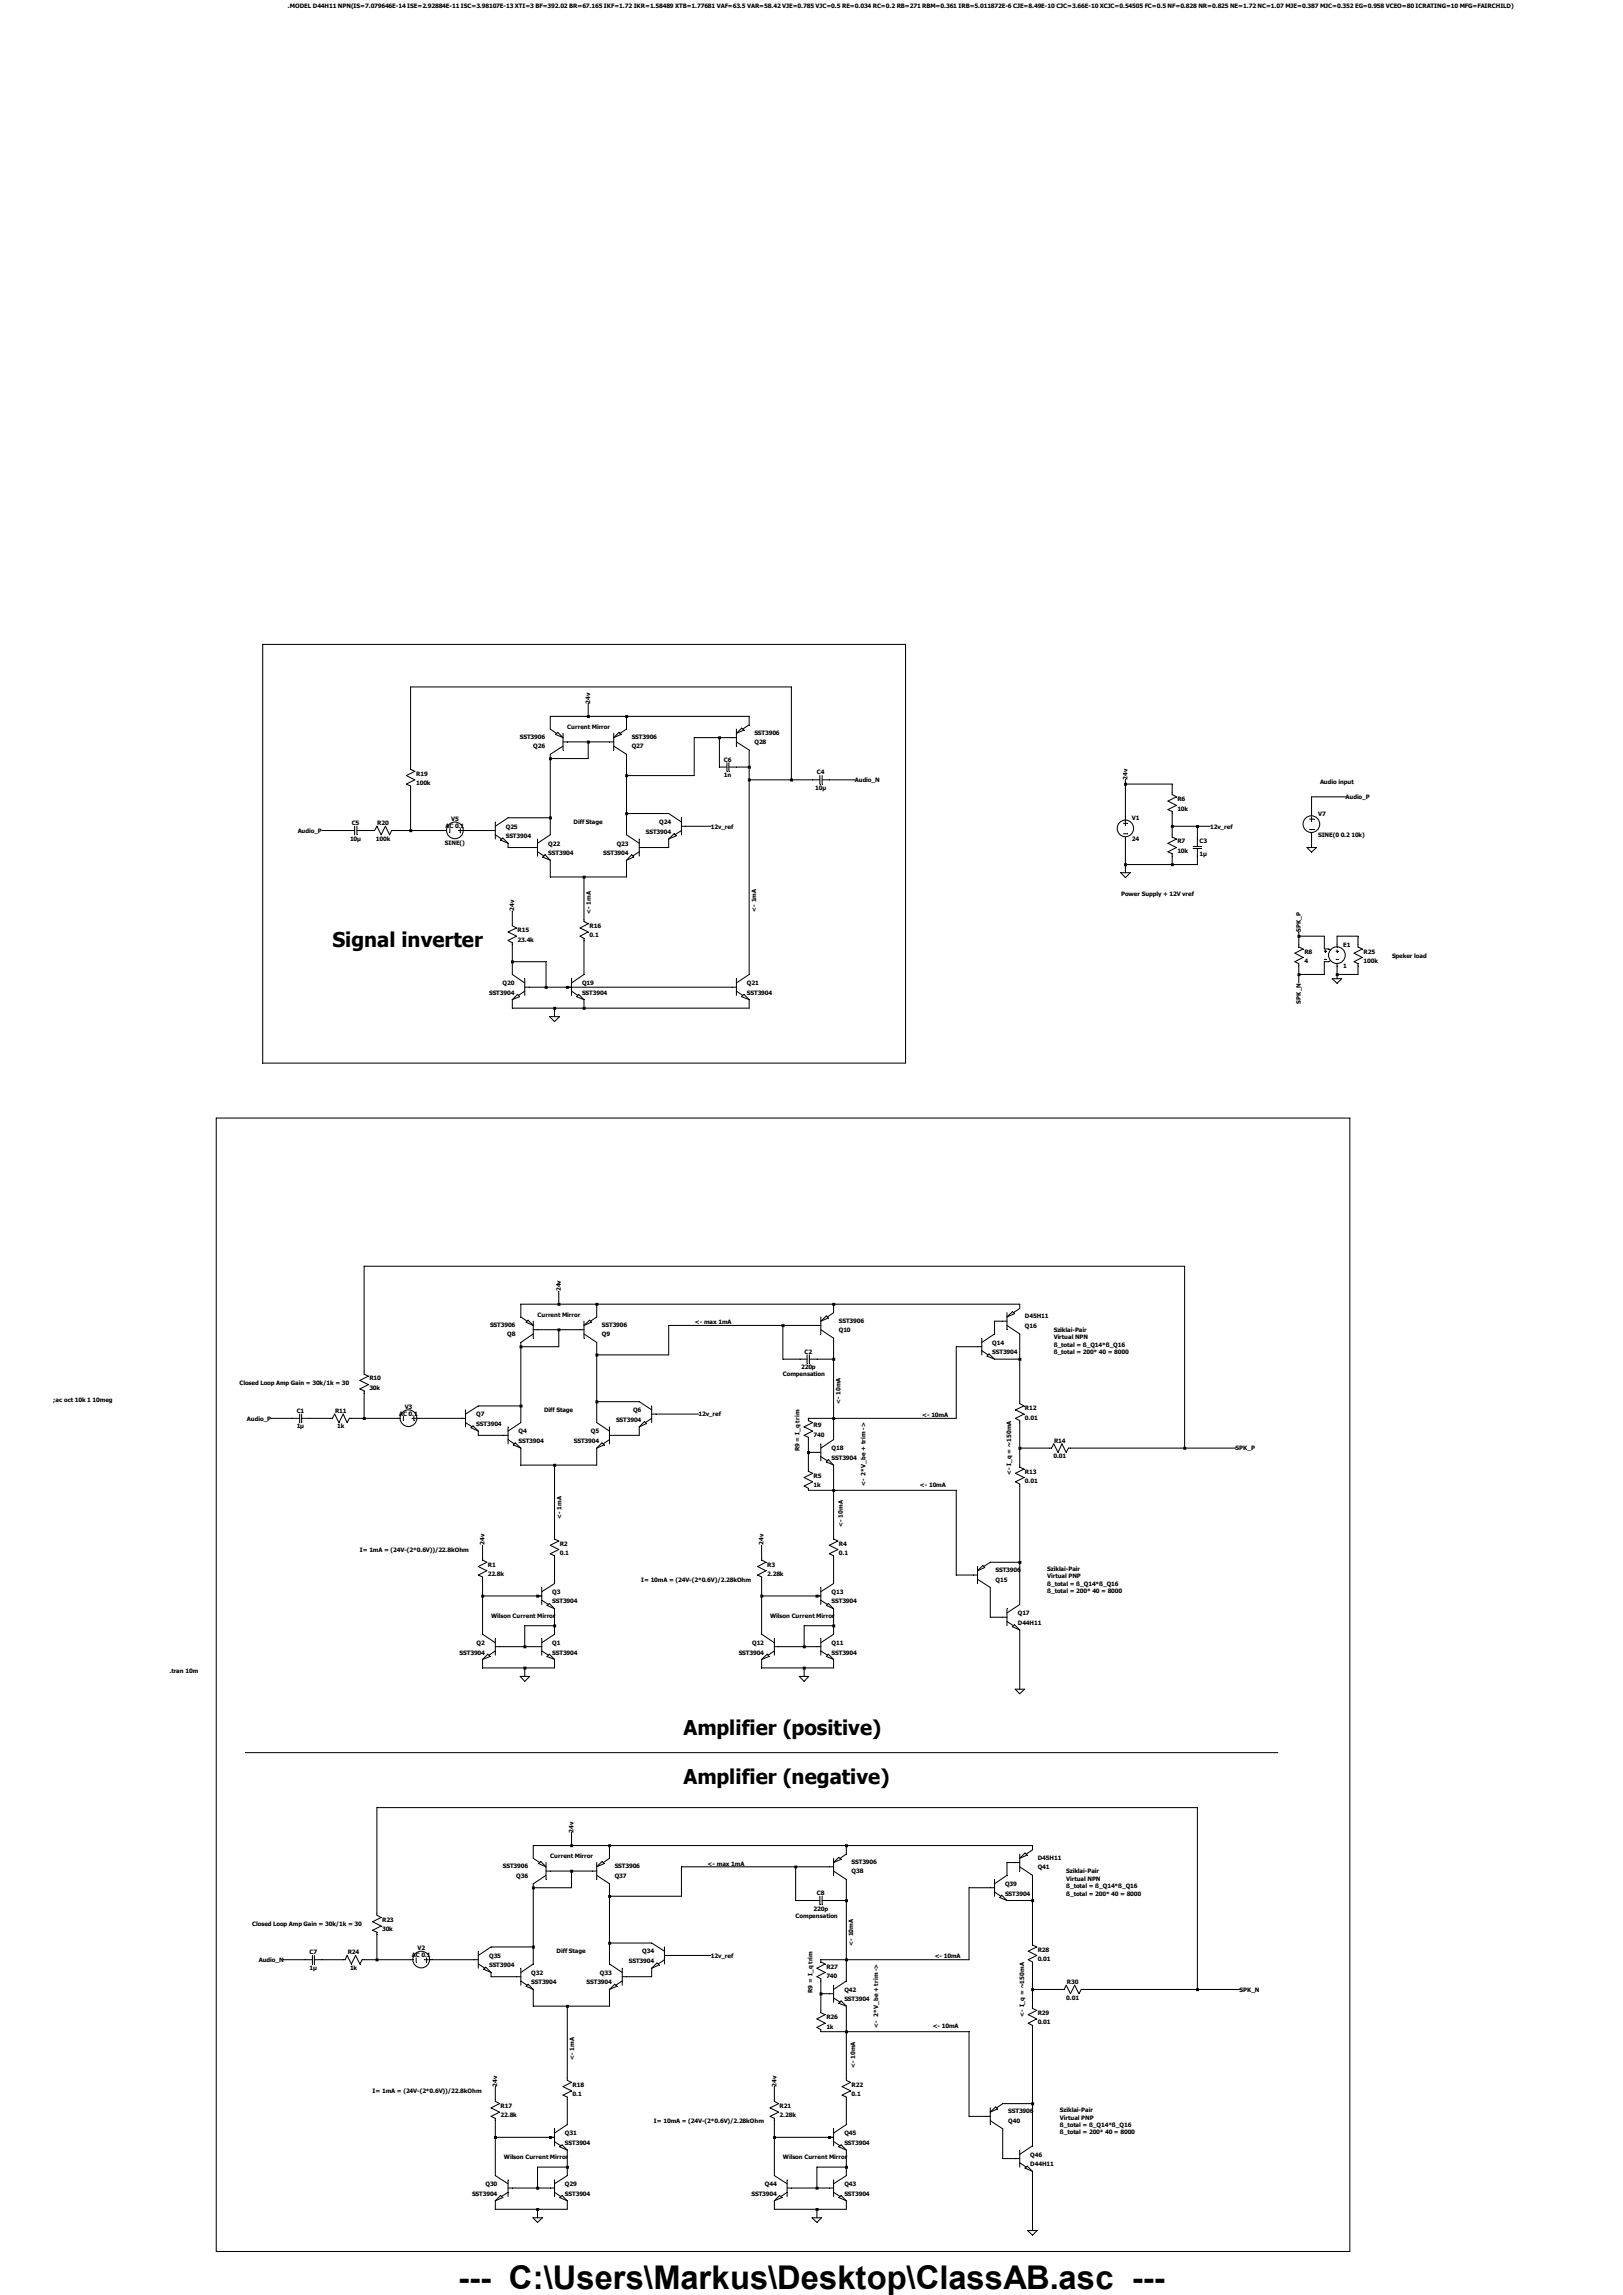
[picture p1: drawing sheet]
<svg xmlns="http://www.w3.org/2000/svg" width="210mm" height="297mm" viewBox="0 0 210 297" stroke-linecap="round" stroke-linejoin="round" font-family="sans-serif">
<defs><g id="words">
<text font-size="4.2" x="59.3" y="296.3">--- C:\Users\Markus\Desktop\ClassAB.asc ---</text>
<g font-size="2.6">
<text x="43" y="122.5">Signal inverter</text>
<text x="88.4" y="224.6">Amplifier (positive)</text>
<text x="88.4" y="230.9">Amplifier (negative)</text>
</g>
<g font-size=".8">
<text x="37.3" y="1.1">.MODEL D44H11 NPN(IS=7.079646E-14 ISE=2.92884E-11 ISC=3.98107E-13 XTI=3 BF=392.02 BR=67.165 IKF=1.72 IKR=1.58489 XTB=1.77681 VAF=63.5 VAR=58.42 VJE=0.785 VJC=0.5 RE=0.034 RC=0.2 RB=271 RBM=0.361 IRB=5.011872E-6 CJE=8.49E-10 CJC=3.66E-10 XCJC=0.54505 FC=0.5 NF=0.828 NR=0.825 NE=1.72 NC=1.07 MJE=0.387 MJC=0.352 EG=0.958 VCEO=80 ICRATING=10 MFG=FAIRCHILD)</text>
<text x="67.3" y="95.6">SST3906</text>
<text x="73.4" y="94.4">Current Mirror</text>
<text x="76.4" y="91.1" transform="rotate(-90 76.4 91.1)">24v</text>
<text x="81.7" y="95.6">SST3906</text>
<text x="97.6" y="95.1">SST3906</text>
<text x="53.8" y="100.4">R19</text>
<text x="53.8" y="101.6">100k</text>
<text x="69" y="96.9">Q26</text>
<text x="81.7" y="96.9">Q27</text>
<text x="93.7" y="98.6">C6</text>
<text x="93.7" y="100.6">1n</text>
<text x="97.6" y="96.3">Q28</text>
<text x="105.7" y="100.2">C4</text>
<text x="110.6" y="101.2">Audio_N</text>
<text x="145.9" y="100.9" transform="rotate(-90 145.9 100.9)">24v</text>
<text x="170.8" y="101.5">Audio input</text>
<text x="38.5" y="107.8">Audio_P</text>
<text x="45.5" y="106.8">C5</text>
<text x="48.8" y="106.8">R20</text>
<text x="57.7" y="107.2">AC 0.1</text>
<text x="58.4" y="106.2">V5</text>
<text x="65.4" y="107.2">Q25</text>
<text x="74.2" y="106.7">Diff Stage</text>
<text x="83.6" y="107.9">SST3904</text>
<text x="85.3" y="106.7">Q24</text>
<text x="92" y="107.2">12v_ref</text>
<text x="105.5" y="102.2">10µ</text>
<text x="146.5" y="106.1">V1</text>
<text x="152.4" y="103.7">R6</text>
<text x="152.4" y="104.9">10k</text>
<text x="156.6" y="107.2">12v_ref</text>
<text x="170.6" y="105.6">V7</text>
<text x="174.1" y="103.4">Audio_P</text>
<text x="45.3" y="108.8">10µ</text>
<text x="48.6" y="108.8">100k</text>
<text x="57.6" y="109.3">SINE()</text>
<text x="65.4" y="108.5">SST3904</text>
<text x="71" y="109.4">Q22</text>
<text x="71" y="110.7">SST3904</text>
<text x="78.1" y="110.7">SST3904</text>
<text x="79.8" y="109.4">Q23</text>
<text x="146.5" y="108.9">24</text>
<text x="152.4" y="109.1">R7</text>
<text x="152.4" y="110.4">10k</text>
<text x="155.2" y="109.1">C3</text>
<text x="155.2" y="110.8">1µ</text>
<text x="170.6" y="108.3">SINE(0 0.2 10k)</text>
<text x="66.6" y="117.9" transform="rotate(-90 66.6 117.9)">24v</text>
<text x="76.5" y="118.3" transform="rotate(-90 76.5 118.3)">&lt;- 1mA</text>
<text x="97.8" y="118" transform="rotate(-90 97.8 118)">&lt;- 1mA</text>
<text x="145.1" y="116">Power Supply + 12V vref</text>
<text x="67" y="120.7">R15</text>
<text x="67" y="121.9">23.4k</text>
<text x="76.3" y="120.1">R16</text>
<text x="76.3" y="121.3">0.1</text>
<text x="168.3" y="120.6" transform="rotate(-90 168.3 120.6)">SPK_P</text>
<text x="168.8" y="123.4">R8</text>
<text x="168.8" y="124.6">4</text>
<text x="173.8" y="122.6">E1</text>
<text x="173.8" y="125.3">1</text>
<text x="176.4" y="123.4">R25</text>
<text x="176.4" y="124.6">100k</text>
<text x="180.1" y="124">Speker load</text>
<text x="63.3" y="128.7">SST3904</text>
<text x="65" y="127.5">Q20</text>
<text x="75.3" y="127.5">Q19</text>
<text x="75.3" y="128.7">SST3904</text>
<text x="96.6" y="127.5">Q21</text>
<text x="96.6" y="128.7">SST3904</text>
<text x="168.3" y="129.9" transform="rotate(-90 168.3 129.9)">SPK_N</text>
<text x="72.6" y="167.1" transform="rotate(-90 72.6 167.1)">24v</text>
<text x="63.4" y="171.7">SST3906</text>
<text x="65.6" y="172.9">Q8</text>
<text x="69.6" y="170.5">Current Mirror</text>
<text x="77.9" y="172.9">Q9</text>
<text x="77.9" y="171.7">SST3906</text>
<text x="89.9" y="171.4">&lt;- max 1mA</text>
<text x="108.5" y="172.4">Q10</text>
<text x="108.5" y="171.2">SST3906</text>
<text x="132.6" y="171.8">Q16</text>
<text x="132.6" y="170.6">D45H11</text>
<text x="136.4" y="172.4">Sziklai-Pair</text>
<text x="136.4" y="173.3">Virtual NPN</text>
<text x="31" y="179.2">Closed Loop Amp Gain = 30k/1k = 30</text>
<text x="47.8" y="178.6">R10</text>
<text x="47.8" y="179.9">30k</text>
<text x="101.3" y="178.1">Compensation</text>
<text x="103.7" y="177.2">220p</text>
<text x="104.1" y="175.2">C2</text>
<text x="128.4" y="174">Q14</text>
<text x="128.4" y="175.3">SST3904</text>
<text x="136.4" y="174.3">ß_total = ß_Q14*ß_Q16</text>
<text x="136.4" y="175.3">ß_total = 200* 40 = 8000</text>
<text x="6.9" y="181.4">;ac oct 10k 1 10meg</text>
<text x="32" y="183.9">Audio_P</text>
<text x="38.4" y="182.8">C1</text>
<text x="38.4" y="184.9">1µ</text>
<text x="43.3" y="182.8">R11</text>
<text x="43.6" y="184.9">1k</text>
<text x="51.6" y="183.3">AC 0.1</text>
<text x="52.4" y="182.3">V3</text>
<text x="61.6" y="183.3">Q7</text>
<text x="61.6" y="184.5">SST3904</text>
<text x="67.1" y="185.5">Q4</text>
<text x="70.4" y="182.8">Diff Stage</text>
<text x="76.5" y="185.5">Q5</text>
<text x="79.7" y="184">SST3904</text>
<text x="81.9" y="182.8">Q6</text>
<text x="90.4" y="183.3">12v_ref</text>
<text x="105.3" y="184.7">R9</text>
<text x="105.3" y="185.9">740</text>
<text x="108.8" y="181.7" transform="rotate(-90 108.8 181.7)">&lt;- 10mA</text>
<text x="119.3" y="183.4">&lt;- 10mA</text>
<text x="132.6" y="182.5">R12</text>
<text x="132.6" y="183.7">0.01</text>
<text x="67.1" y="186.7">SST3904</text>
<text x="74.3" y="186.7">SST3904</text>
<text x="103.5" y="187.8" transform="rotate(-90 103.5 187.8)">R9 = I_q trim</text>
<text x="105.3" y="191.3">R5</text>
<text x="107.6" y="187.7">Q18</text>
<text x="107.6" y="188.9">SST3904</text>
<text x="130.9" y="190.9" transform="rotate(-90 130.9 190.9)">&lt;- I_q = ~150mA</text>
<text x="132.6" y="190.7">R13</text>
<text x="132.6" y="191.9">0.01</text>
<text x="136.3" y="188.7">0.01</text>
<text x="136.4" y="186.7">R14</text>
<text x="159.9" y="187.7">SPK_P</text>
<text x="72.6" y="196.6" transform="rotate(-90 72.6 196.6)">&lt;- 1mA</text>
<text x="105.3" y="192.5">1k</text>
<text x="109.1" y="197.6" transform="rotate(-90 109.1 197.6)">&lt;- 10mA</text>
<text x="112" y="192.4" transform="rotate(-90 112 192.4)">&lt;- 2*V_be + trim -&gt;</text>
<text x="119" y="192.4">&lt;- 10mA</text>
<text x="46.6" y="200.8">I= 1mA = (24V-(2*0.6V))/22.8kOhm</text>
<text x="62.7" y="200" transform="rotate(-90 62.7 200)">24v</text>
<text x="63.1" y="202.7">R1</text>
<text x="63.1" y="204">22.8k</text>
<text x="72.4" y="200">R2</text>
<text x="72.4" y="201.3">0.1</text>
<text x="98.8" y="200" transform="rotate(-90 98.8 200)">24v</text>
<text x="99.3" y="202.7">R3</text>
<text x="99.3" y="204">2.28k</text>
<text x="108.5" y="200">R4</text>
<text x="108.5" y="201.3">0.1</text>
<text x="128.8" y="203.5">SST3906</text>
<text x="135.5" y="203.3">Sziklai-Pair</text>
<text x="63.5" y="209.3">Wilson Current Mirror</text>
<text x="71.5" y="206.3">Q3</text>
<text x="71.5" y="207.5">SST3904</text>
<text x="83" y="204.7">I= 10mA = (24V-(2*0.6V)/2.28kOhm</text>
<text x="99.7" y="209.3">Wilson Current Mirror</text>
<text x="107.6" y="206.3">Q13</text>
<text x="107.6" y="207.5">SST3904</text>
<text x="128.8" y="204.7">Q15</text>
<text x="131.7" y="209">Q17</text>
<text x="135.5" y="204.3">Virtual PNP</text>
<text x="135.5" y="205.2">ß_total = ß_Q14*ß_Q16</text>
<text x="135.5" y="206.2">ß_total = 200* 40 = 8000</text>
<text x="59.5" y="214.1">SST3904</text>
<text x="61.7" y="212.9">Q2</text>
<text x="71.5" y="212.9">Q1</text>
<text x="71.5" y="214.1">SST3904</text>
<text x="95.6" y="214.1">SST3904</text>
<text x="97.3" y="212.9">Q12</text>
<text x="107.6" y="212.9">Q11</text>
<text x="107.6" y="214.1">SST3904</text>
<text x="131.7" y="210.3">D44H11</text>
<text x="21.9" y="216.5">.tran 10m</text>
<text x="74.2" y="237.2" transform="rotate(-90 74.2 237.2)">24v</text>
<text x="65.1" y="241.8">SST3906</text>
<text x="66.8" y="243">Q36</text>
<text x="71.2" y="240.5">Current Mirror</text>
<text x="79.5" y="243">Q37</text>
<text x="79.5" y="241.8">SST3906</text>
<text x="91.6" y="241.4">&lt;- max 1mA</text>
<text x="105.7" y="245.2">C8</text>
<text x="110.2" y="242.4">Q38</text>
<text x="110.2" y="241.2">SST3906</text>
<text x="130" y="244.1">Q39</text>
<text x="130" y="245.3">SST3904</text>
<text x="134.3" y="241.9">Q41</text>
<text x="134.3" y="240.7">D45H11</text>
<text x="138" y="242.4">Sziklai-Pair</text>
<text x="138" y="243.4">Virtual NPN</text>
<text x="138" y="244.3">ß_total = ß_Q14*ß_Q16</text>
<text x="138" y="245.3">ß_total = 200* 40 = 8000</text>
<text x="32.6" y="249.3">Closed Loop Amp Gain = 30k/1k = 30</text>
<text x="49.4" y="248.7">R23</text>
<text x="49.4" y="249.9">30k</text>
<text x="103" y="248.2">Compensation</text>
<text x="105.3" y="247.3">220p</text>
<text x="110.4" y="251.8" transform="rotate(-90 110.4 251.8)">&lt;- 10mA</text>
<text x="33.5" y="253.9">Audio_N</text>
<text x="40" y="252.9">C7</text>
<text x="40" y="254.9">1µ</text>
<text x="45" y="252.9">R24</text>
<text x="45.3" y="254.9">1k</text>
<text x="53.3" y="253.3">AC 0.1</text>
<text x="54" y="252.3">V2</text>
<text x="63.3" y="253.4">Q35</text>
<text x="63.3" y="254.6">SST3904</text>
<text x="68.7" y="255.6">Q32</text>
<text x="68.7" y="256.8">SST3904</text>
<text x="72" y="252.8">Diff Stage</text>
<text x="75.9" y="256.8">SST3904</text>
<text x="77.6" y="255.6">Q33</text>
<text x="81.4" y="254">SST3904</text>
<text x="83.1" y="252.8">Q34</text>
<text x="92" y="253.4">12v_ref</text>
<text x="105.1" y="257.9" transform="rotate(-90 105.1 257.9)">R9 = I_q trim</text>
<text x="106.9" y="254.8">R27</text>
<text x="106.9" y="256">740</text>
<text x="109.3" y="257.8">Q42</text>
<text x="120.9" y="253.4">&lt;- 10mA</text>
<text x="134.3" y="252.6">R28</text>
<text x="134.3" y="253.8">0.01</text>
<text x="138" y="256.8">R30</text>
<text x="160.4" y="257.8">SPK_N</text>
<text x="106.9" y="261.3">R26</text>
<text x="106.9" y="262.6">1k</text>
<text x="109.3" y="259">SST3904</text>
<text x="113.6" y="262.4" transform="rotate(-90 113.6 262.4)">&lt;- 2*V_be + trim -&gt;</text>
<text x="120.7" y="262.5">&lt;- 10mA</text>
<text x="132.5" y="261" transform="rotate(-90 132.5 261)">&lt;- I_q = ~150mA</text>
<text x="134.3" y="260.8">R29</text>
<text x="134.3" y="262">0.01</text>
<text x="138" y="258.8">0.01</text>
<text x="74.3" y="266.6" transform="rotate(-90 74.3 266.6)">&lt;- 1mA</text>
<text x="110.7" y="267.7" transform="rotate(-90 110.7 267.7)">&lt;- 10mA</text>
<text x="48.2" y="270.9">I= 1mA = (24V-(2*0.6V))/22.8kOhm</text>
<text x="64.3" y="270" transform="rotate(-90 64.3 270)">24v</text>
<text x="64.8" y="272.8">R17</text>
<text x="64.8" y="274">22.8k</text>
<text x="74.1" y="270.1">R18</text>
<text x="74.1" y="271.3">0.1</text>
<text x="84.6" y="274.7">I= 10mA = (24V-(2*0.6V)/2.28kOhm</text>
<text x="100.5" y="270" transform="rotate(-90 100.5 270)">24v</text>
<text x="100.9" y="272.8">R21</text>
<text x="100.9" y="274">2.28k</text>
<text x="110.2" y="270.1">R22</text>
<text x="110.2" y="271.3">0.1</text>
<text x="130.5" y="274.7">Q40</text>
<text x="130.5" y="273.5">SST3906</text>
<text x="137.2" y="273.3">Sziklai-Pair</text>
<text x="137.2" y="274.3">Virtual PNP</text>
<text x="137.2" y="275.3">ß_total = ß_Q14*ß_Q16</text>
<text x="65.2" y="279.4">Wilson Current Mirror</text>
<text x="73.1" y="276.4">Q31</text>
<text x="73.1" y="277.6">SST3904</text>
<text x="101.3" y="279.4">Wilson Current Mirror</text>
<text x="109.3" y="276.4">Q45</text>
<text x="109.3" y="277.6">SST3904</text>
<text x="133.3" y="279.1">Q46</text>
<text x="133.3" y="280.3">D44H11</text>
<text x="137.2" y="276.2">ß_total = 200* 40 = 8000</text>
<text x="61.1" y="284.2">SST3904</text>
<text x="62.8" y="282.9">Q30</text>
<text x="73.1" y="282.9">Q29</text>
<text x="73.1" y="284.2">SST3904</text>
<text x="97.2" y="284.2">SST3904</text>
<text x="99" y="282.9">Q44</text>
<text x="109.3" y="282.9">Q43</text>
<text x="109.3" y="284.2">SST3904</text>
</g>
</g></defs>
<g fill="none" stroke="#000" stroke-width=".13">
<path d="M34 83.4h83.2v54.2h-83.2zM71.9 95l.3-.2 .7 .7zM72.9 96.6l-1.7 1v10.4l-1.6 1.1M72.9 94.9v2.2M72.9 96h6.5M76.1 91.1v1.6M76.1 96v2.2h-4.9M79.4 96.6l1.7 1v10.4l1.6 1.1M79.4 95.5l.7-.7 .3 .2zM79.4 94.9v2.2M81.1 92.7v1.7l-.9 .5M93.1 95.5v3.8h1"/>
<path d="M94.1 98.7v1.1M94.3 99.3h2.6M94.3 98.7v1.1M95.3 94.9l.7-.7 .3 .3zM95.3 94.4v2.2M95.3 96l1.6 1.1v29l-1.6 1.1M95.3 95.5h-5.5v4.9h-8.7M96.1 94.4l.8-.6v-1.1h-25.7v1.7l.8 .5M41.7 107.5h4.2M45.9 106.9v1.1M46.2 107.5h2.3l.3-.6 .5 1.1 .6-1.1 .5 1.1 .3-.5h7.1M46.2 106.9v1.1"/>
<path d="M58.2 107.2v.6M59.3 107.5h.6M59.6 107.2v.6M60 107.5h4.1M64.1 106.4v2.2M64.1 108l.8 .6M64.8 108.7l.3-.2 .6 .6zM65.7 109.1v.6h3.9M66.3 117.9v1.9l.5 .3-1.1 .5 1.1 .6-1.1 .5 .6 .3v4.1l1.6 1.1M69.6 110.2l.8 .6M69.6 108.6v2.2M70.5 110.6l.7 .7-1-.4z"/>
<path d="M71.2 105.8h-5.5l-1.6 1.1M71.2 111.3v2.2h9.9v-2.2M75.6 113.5v5.8l.5 .2-1 .6 1 .5-1 .6 .5 .3v4.6l-1.6 1.1M81.1 105.3h5.4l1.7 1.1M81.7 110.6l.3 .3-.9 .4zM82.7 110.2l-.8 .6M82.7 108.6v2.2M86.5 108.6v1.1h-3.8M86.5 108.6l.7-.7 .3 .3zM88.2 107.5l-.9 .5M88.2 105.8v2.2M88.2 106.9h3.8"/>
<path d="M96.9 100.9h9.2M102.4 100.9v-12h-49.3v10.7l.6 .2-1.1 .6 1.1 .5-1.1 .6 .5 .2v5.8M106.1 100.4v1.1M106.4 100.9h4.2M106.4 100.4v1.1M145 112.9h1.3l-.7 .7zM145.4 106.6h.5M145.4 107.9h.5M145.6 100.9v5.2M145.6 106.3v.5M145.6 108.3v4.6M145.6 101.5h6.1v1.3l.5 .3-1.1 .6 1.1 .5-1.1 .6 .6 .2v3.3l.5 .3-1.1 .5 1.1 .6-1.1 .5 .6 .3v1.4"/>
<path d="M151.7 106.9h4.9M154.4 109.6h1.1M154.4 109.8h1.1M154.9 106.9v2.7M154.9 109.8v2.1h-9.3M169.1 109.7h1.2l-.6 .6zM169.5 106h.5M169.5 107.4h.5M169.7 105.7v.6M169.7 107.8v1.9M174.1 103.1h-4.4v2.5M66.3 129.4l.7-.7 .2 .3z"/>
<path d="M66.3 129.4v1.1h30.6v-1.1M66.3 124.5h4.4v3.3M67.9 127.8h27.4M67.9 128.3l-.8 .5M67.9 126.7v2.1M71.1 131.6h1.3l-.6 .6zM71.8 130.5v1.1M74 128.3l.8 .5M74 126.7v2.1M74.9 128.7l.7 .7-1-.4zM75.6 129.4v1.1M95.3 126.7v2.1"/>
<path d="M95.3 128.3l.8 .5M96 129l.3-.3 .6 .7zM168.1 120.6v2l.5 .2-1 .6 1 .5-1 .6 .5 .2v2.5M168.1 121.2h3.3v1.6h.5l.3 .1M171.4 124.2h.3M171.4 123.1h.3M171.5 122.9v.3M172.2 124.3l-.3 .2h-.5v1.6h-3.3M172.4 126.7h1.2l-.6 .6zM172.9 124.2h.2M172.9 123.1h.2M173 122.6v-1.4h2.7v1.4l.6 .2-1.1 .6 1.1 .5-1.1 .6 .5 .2v1.4h-2.7"/>
<path d="M173 122.9v.3M173 124.7v2M28 144.7h146.7v146.7h-146.7zM68.1 171.1l.2-.2 .7 .6zM69 172.6l-1.6 1.1v10.4l-1.7 1.1M69 171v2.2M69 172.1h6.6M72.3 172.1v2.2h-4.9M72.3 167.1v1.7M75.6 172.6l1.6 1.1v10.4l1.7 1.1M75.6 171.5l.7-.6 .2 .2zM75.6 171v2.2"/>
<path d="M77.2 168.8v1.6l-.8 .6M101.3 171.5v4.4h3.1M104.4 175.3v1.1M104.7 175.9h3.2M104.7 175.3v1.1M106.2 171l.7-.7 .3 .3zM106.2 170.4v2.2M106.2 172.1l1.7 1.1v13.1l-1.7 1.1M106.2 171.5h-19.7v3.8h-9.3M107.9 168.8v1.1l-.8 .5M127 174.3h-3.3v9.3h-19.1v.3l.6 .2-1.1 .6 1.1 .5-1.1 .6 .5 .2v4.4l.6 .3-1.1 .5 1.1 .6-1.1 .5 .5 .3v.3h19.1v10.9h2.8M127 174.8l.8 .5"/>
<path d="M127 173.2v2.1M128 175.2l.7 .7-1-.4zM128.7 175.9h3.3M130.3 171h-1.6v1.6l-1.7 1.1M130.3 170.4l.7-.6 .3 .2zM130.3 169.9v2.2M130.3 171.5l1.7 1.1v9.1l.5 .2-1.1 .6 1.1 .5-1.1 .6 .6 .3v6l.5 .2-1.1 .6 1.1 .5-1.1 .6 .6 .3v15.5l-1.7 1.1M131.1 169.9l.9-.6v-.5h-64.6v1.6l.8 .6M35.1 183.6h3.7M38.8 183v1.1M39 183.6h4l.3-.6 .6 1.1 .5-1.1 .5 1.1 .3-.5h6.6M39 183v1.1"/>
<path d="M47.1 183.6v-3.6l-.5-.3 1.1-.5-1.1-.6 1.1-.5-.6-.3v-13.9h106.2v23.5M52.2 183.3v.6M53.3 183.6h.5M53.6 183.3v.6M54 183.6h6.2M60.2 184.1l.9 .6M60.2 182.5v2.2M61.2 184.5l.7 .7-.9-.4zM61.9 185.2v.6h3.8M62.4 200v1.9l.6 .3-1.1 .5 1.1 .6-1.1 .5 .5 .3v7.4l1.7 1.1M65.7 186.3l.8 .6M65.7 184.7v2.2"/>
<path d="M66.4 187l.3-.3 .7 .7zM67.4 181.9h-5.5l-1.7 1.1M67.4 187.4v2.2h9.8v-2.2M71.8 189.6v9.6l.5 .2-1.1 .6 1.1 .5-1.1 .6 .6 .2v3.6l-1.7 1.1M77.2 187.4l.7-.7 .3 .3zM77.2 181.4h5.5l1.6 1.1M78.9 186.3l-.8 .6M78.9 184.7v2.2M82.7 184.7v1.1h-3.8M82.7 184.7l.7-.7 .3 .2zM84.3 183.6l-.8 .5M84.3 181.9v2.2"/>
<path d="M84.3 183h6.1M98.6 200v1.9l.5 .3-1.1 .5 1.1 .6-1.1 .5 .6 .3v7.4l1.6 1.1M104.6 188h1.6M106.2 186.9v2.2M106.2 188.5l.9 .6M107.2 188.9l.7 .7-1-.4zM107.9 189.6v9.6l.5 .2-1.1 .6 1.1 .5-1.1 .6 .6 .2v3.6l-1.7 1.1M132 187.4h4.1l.3-.5 .5 1.1 .5-1.1 .6 1.1 .3-.6h21.6M62.4 214.8l.7-.7 .3 .3zM62.4 206.5h7.7M62.4 214.8v1.1h9.4v-1.1M64.1 213.1h6"/>
<path d="M64.1 213.7l-.8 .5M64.1 212v2.2M67.3 217h1.2l-.6 .6zM67.9 215.9v1.1M70.1 213.7l.9 .5M70.1 205.4v2.2M70.1 212v2.2M70.1 207.1l.9 .5M70.8 214.4l.3-.3 .7 .7zM70.8 207.8l.3-.3 .7 .7zM71.8 208.2v3.3l-1.7 1.1M71.8 210.4h-3.9v2.7"/>
<path d="M98.6 206.5h7.6M98.6 214.8v1.1h9.3v-1.1M98.6 214.8l.7-.7 .2 .3zM100.2 213.1h6M100.2 213.7l-.8 .5M100.2 212v2.2M103.4 217h1.2l-.5 .6zM104.1 215.9v1.1M106.2 205.4v2.2M106.2 212v2.2M106.2 213.7l.9 .5M106.2 207.1l.9 .5"/>
<path d="M107.2 214.1l.7 .7-1-.4zM107.2 207.5l.7 .7-1-.4zM107.9 208.2v3.3l-1.7 1.1M107.9 210.4h-3.8v2.7M126.5 203.3l.7-.7 .2 .3zM126.5 202.7v2.2M126.5 204.4l1.6 1v3.9h2.2M130.3 208.2v2.2M130.3 209.8l.8 .6M131.3 210.3l.7 .6-1-.4zM131.4 218.6h1.2l-.6 .6zM132 202.2h-3.9l-.8 .5"/>
<path d="M132 210.9v7.7M31.8 226.8h133.6M74 237.2v1.6M78.9 238.8v1.7l-.8 .5M109.5 238.8v1.1l-.8 .6M132 239.9v2.2M132.6 239.8l.3 .3-.9 .4zM132.8 239.9l.8-.5v-.6h-64.6v1.7l.8 .5M36.7 253.6h3.7M40.4 253.1v1.1M40.7 253.6h4l.2-.5 .6 1.1 .5-1.1 .6 1.1 .3-.6h6.5M40.7 253.1v1.1"/>
<path d="M48.8 253.6v-3.5l-.6-.3 1.1-.5-1.1-.6 1.1-.5-.5-.3v-14h106.1v23.6M53.8 253.4v.5M54.9 253.6h.6M55.2 253.4v.5M55.6 253.6h6.3M61.9 254.2l.8 .5M61.9 252.5v2.2M62.6 254.8l.3-.2 .6 .7zM63.5 255.3v.5h3.9M67.4 256.4l.8 .5M67.4 254.7v2.2M68.3 256.8l.7 .7-.9-.5z"/>
<path d="M69 257.5v2.1h9.9v-2.1M69 252h-5.5l-1.6 1.1M69.7 241.2l.3-.3 .7 .7zM70.7 242.7l-1.7 1.1v10.4l-1.6 1.1M70.7 241v2.2M70.7 242.1h6.5M73.4 259.6v9.6l.6 .3-1.1 .5 1.1 .6-1.1 .5 .5 .3v3.6l-1.6 1.1M74 242.1v2.2h-5M77.2 242.7l1.7 1.1v10.4l1.6 1.1M77.2 241.6l.7-.7 .3 .3zM77.2 241v2.2M78.9 257.5l.6-.7 .3 .2z"/>
<path d="M78.9 251.5h5.4l1.7 1M80.5 256.4l-.8 .5M80.5 254.7v2.2M84.3 254.7v1.1h-3.8M84.3 254.7l.7-.7 .3 .3zM86 253.6l-.8 .6M86 252v2.2M86 253.1h6M103 241.6v4.4h3.1M106.1 245.4v1.1M106.2 258h1.7M106.4 245.4v1.1"/>
<path d="M106.4 246h3.1M107.9 240.5v2.2M107.9 256.9v2.2M107.9 241.6h-19.7v3.8h-9.3M107.9 241l.6-.6 .3 .2zM107.9 242.1l1.6 1.1v13.2l-1.6 1.1M107.9 258.6l.8 .5M108.8 259l.7 .6-1-.4zM109.5 259.6v9.6l.6 .3-1.1 .5 1.1 .6-1.1 .5 .5 .3v3.6l-1.6 1.1M128.7 244.3h-3.3v9.3h-19.2v.3l.6 .3-1.1 .5 1.1 .6-1.1 .5 .5 .3v4.4l.6 .2-1.1 .6 1.1 .5-1.1 .6 .5 .3v.2h19.2v11h2.7M128.7 244.9l.8 .5M128.7 243.2v2.2"/>
<path d="M129.6 245.3l.7 .7-.9-.4zM130.3 246h3.3M132 241h-1.7v1.7l-1.6 1.1M132 241.6l1.6 1.1v9l.6 .3-1.1 .5 1.1 .6-1.1 .5 .5 .3v6l.6 .3-1.1 .5 1.1 .6-1.1 .5 .5 .3v15.6l-1.6 1.1M133.6 257.5h4.1l.3-.6 .5 1.1 .6-1.1 .5 1.1 .3-.5h20.5M64.1 270v1.9l.5 .3-1.1 .6 1.1 .5-1.1 .6 .6 .3v7.4l1.6 1M64.1 276.6h7.7M71.8 275.5v2.2M71.8 277.2l.8 .5M72.4 277.8l.3-.2 .7 .7zM73.4 278.3v3.3l-1.6 1M100.2 270v1.9l.6 .3-1.1 .6 1.1 .5-1.1 .6 .5 .3v7.4l1.7 1"/>
<path d="M100.2 276.6h7.7M107.9 275.5v2.2M107.9 277.2l.8 .5M108.5 277.8l.3-.2 .7 .7zM109.5 278.3v3.3l-1.6 1M128.1 273.3l.7-.6 .3 .2zM128.1 272.8v2.2M128.1 274.4l1.7 1.1v3.9h2.2M132 278.3v2.2M132 279.9l.8 .6M133.6 272.2h-3.8l-.9 .6M64.1 284.8v1.1h9.3v-1.1"/>
<path d="M64.1 284.8l.7-.7 .3 .3zM65.7 282.1v2.2M65.7 283.2h6.1M65.7 283.7l-.8 .6M69 287h1.2l-.6 .6zM69.6 285.9v1.1M71.8 282.1v2.2M71.8 283.7l.8 .6M72.4 284.4l.3-.3 .7 .7zM73.4 280.5h-3.8v2.7M100.2 284.8v1.1h9.3v-1.1M100.2 284.8l.7-.7 .3 .3z"/>
<path d="M101.9 283.2h6M101.9 283.7l-.9 .6M101.9 282.1v2.2M105.1 287h1.2l-.6 .6zM105.7 285.9v1.1M107.9 282.1v2.2M107.9 283.7l.8 .6M108.5 284.4l.3-.3 .7 .7zM109.5 280.5h-3.8v2.7M132.6 280.6l.3-.3 .7 .7zM133 288.7h1.2l-.6 .6zM133.6 281v7.7"/>
<circle cx="58.9" cy="107.5" r="1.08"/>
<circle cx="145.6" cy="107.2" r="1.07"/>
<circle cx="169.7" cy="106.7" r="1.08"/>
<circle cx="173" cy="123.6" r="1.08"/>
<circle cx="52.9" cy="183.5" r="1.08"/>
<circle cx="54.5" cy="253.6" r="1.08"/>
</g>
<path d="M46.9 183.4h.4v.4h-.4zM48.6 253.4h.4v.4h-.4zM53 107.3h.3v.4h-.3zM62.3 206.4h.4v.4h-.4zM63.9 276.4h.4v.4h-.4zM66.1 124.3h.4v.4h-.4zM67.2 174.1h.4v.4h-.4zM67.2 181.8h.4v.4h-.4zM67.7 212.9h.4v.4h-.4zM67.7 215.7h.4v.4h-.4zM68.8 244.1h.4v.4h-.4zM68.8 251.8h.4v.4h-.4zM69.4 206.4h.4v.4h-.4zM69.4 283h.4v.4h-.4zM69.4 285.7h.4v.4h-.4zM70.5 127.6h.4v.4h-.4zM71 98h.4v.4h-.4zM71 105.7h.4v.3h-.4zM71 276.4h.4v.4h-.4zM71.6 130.3h.4v.4h-.4zM71.6 189.4h.4v.4h-.4zM71.6 210.2h.4v.4h-.4zM72.1 168.6h.4v.4h-.4zM72.1 171.9h.4v.4h-.4zM73.2 127.6h.4v.4h-.4zM73.2 259.5h.4v.3h-.4zM73.2 280.3h.4v.4h-.4zM73.8 238.7h.4v.4h-.4zM73.8 242h.4v.4h-.4zM75.4 113.3h.4v.4h-.4zM75.4 130.3h.4v.4h-.4zM75.9 92.5h.4v.4h-.4zM75.9 95.8h.4v.4h-.4zM77 168.6h.4v.4h-.4zM77 175.2h.4v.4h-.4zM77 181.2h.4v.4h-.4zM78.7 238.7h.4v.4h-.4zM78.7 245.2h.4v.4h-.4zM78.7 251.3h.4v.4h-.4zM80.9 92.5h.4v.4h-.4zM80.9 100.2h.4v.4h-.4zM80.9 105.1h.4v.4h-.4zM92.9 95.3h.4v.4h-.4zM96.8 99.1h.4v.4h-.4zM96.8 100.8h.4v.3h-.4zM98.4 206.4h.4v.4h-.4zM100 276.4h.4v.4h-.4zM101.1 171.4h.4v.3h-.4zM102.2 100.8h.4v.3h-.4zM102.8 241.4h.4v.4h-.4zM103.9 212.9h.4v.4h-.4zM103.9 215.7h.4v.4h-.4zM104.4 187.8h.4v.4h-.4zM105.5 206.4h.4v.4h-.4zM105.5 283h.4v.4h-.4zM105.5 285.7h.4v.4h-.4zM106 257.9h.4v.3h-.4zM107.1 276.4h.4v.4h-.4zM107.7 168.6h.4v.4h-.4zM107.7 175.7h.4v.4h-.4zM107.7 183.4h.4v.4h-.4zM107.7 192.7h.4v.4h-.4zM107.7 210.2h.4v.4h-.4zM109.3 238.7h.4v.4h-.4zM109.3 245.8h.4v.4h-.4zM109.3 253.4h.4v.4h-.4zM109.3 262.8h.4v.3h-.4zM109.3 280.3h.4v.4h-.4zM131.8 175.7h.4v.4h-.4zM131.8 187.2h.4v.4h-.4zM131.8 202h.4v.4h-.4zM133.4 245.8h.4v.4h-.4zM133.4 257.3h.4v.4h-.4zM133.4 272.1h.4v.4h-.4zM145.5 101.3h.3v.4h-.3zM145.5 111.7h.3v.4h-.3zM151.5 106.8h.4v.3h-.4zM151.5 111.7h.4v.4h-.4zM153.1 187.2h.4v.4h-.4zM154.8 106.8h.4v.3h-.4zM154.8 257.3h.4v.4h-.4zM167.9 121h.4v.4h-.4zM167.9 125.9h.4v.4h-.4zM172.8 125.9h.4v.4h-.4z" fill-rule="evenodd" fill="#000"/>
<use href="#words"/>
</svg>
